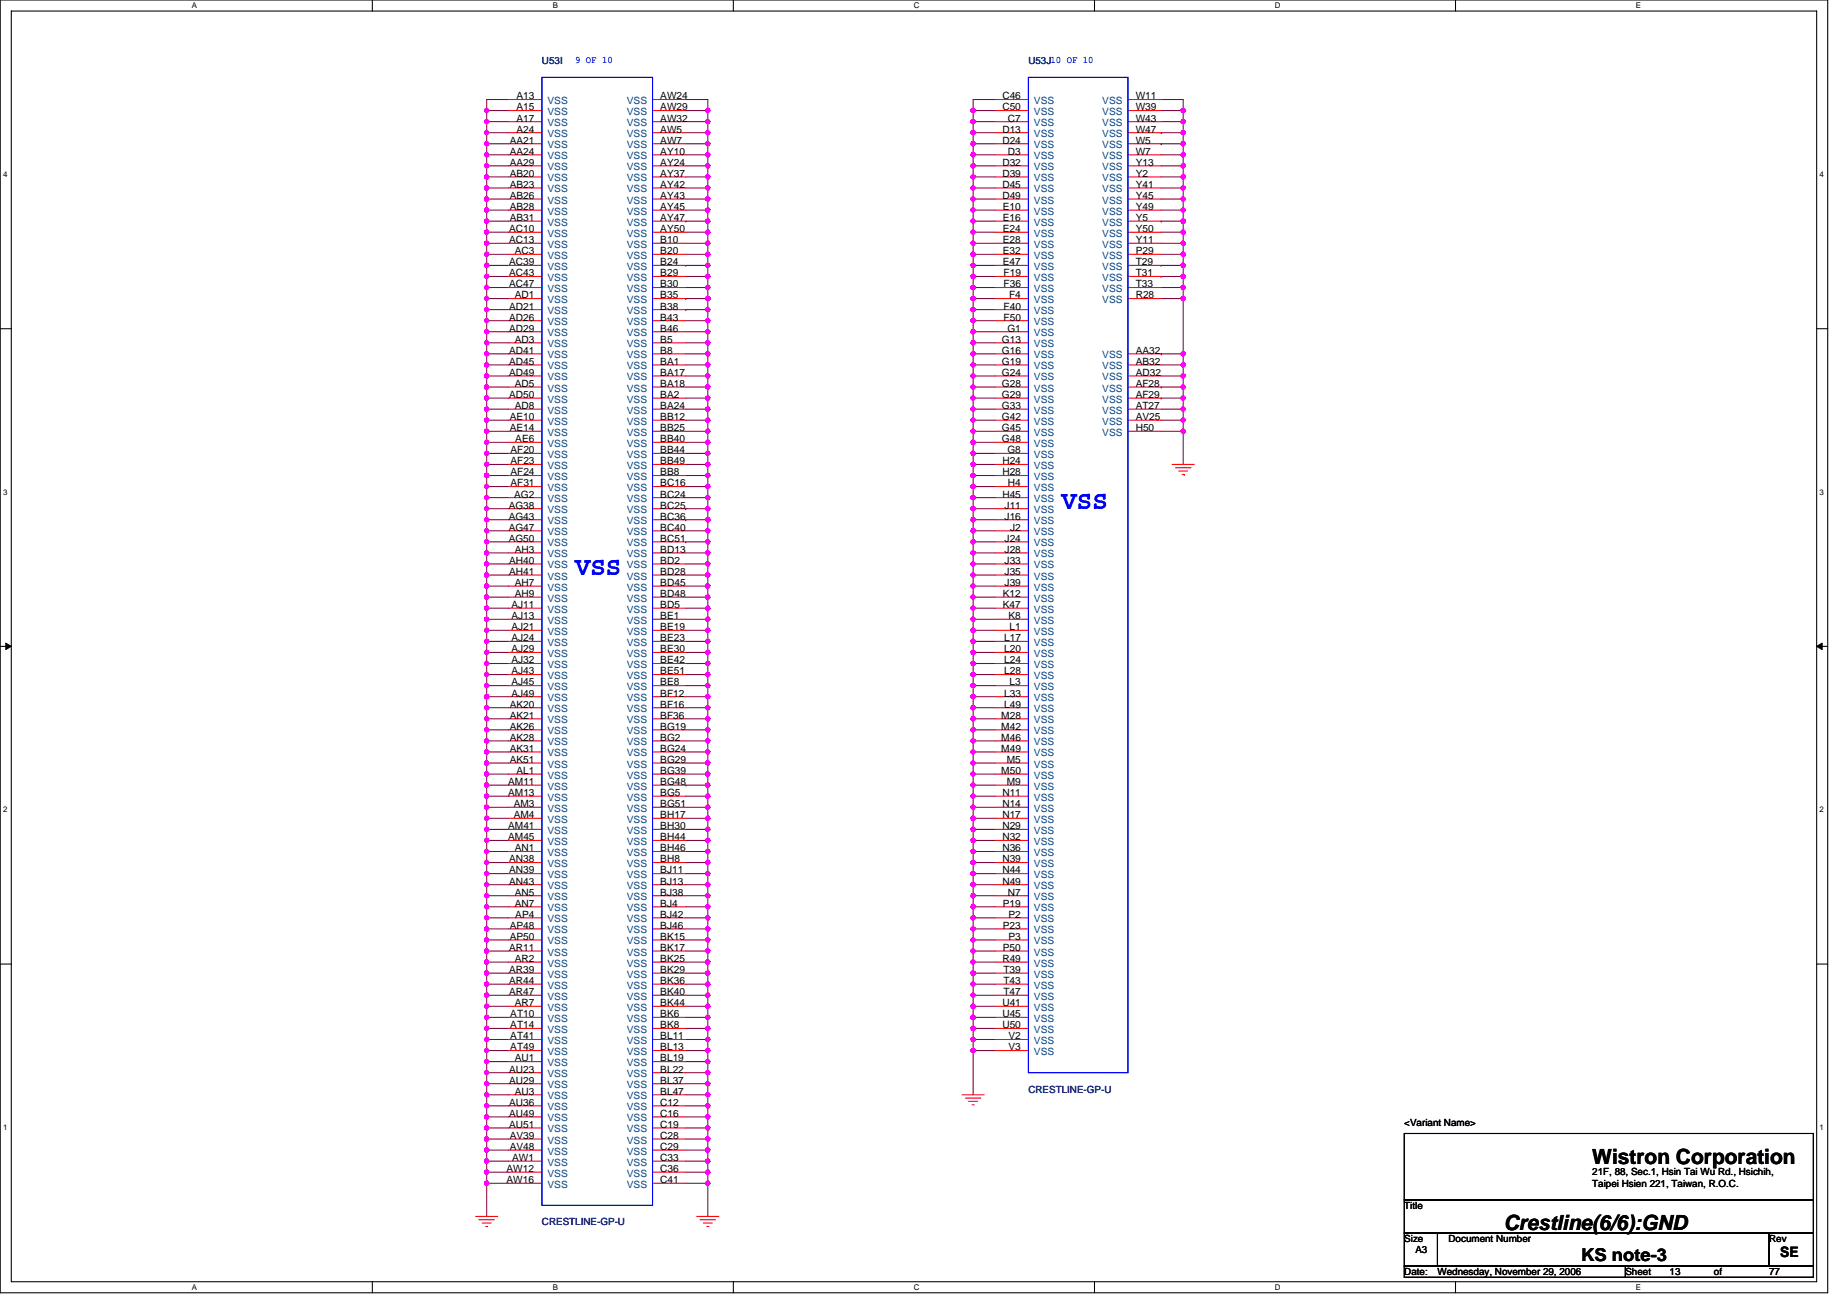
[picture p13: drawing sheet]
<svg xmlns="http://www.w3.org/2000/svg" width="297mm" height="210mm" viewBox="0 0 297 210" stroke-linecap="round" stroke-linejoin="round" font-family="sans-serif">
<defs><g id="words">
<g font-size="4.3" fill="#00f">
<text x="170.7" y="81.8">VSS</text>
<text x="92.5" y="92.5">VSS</text>
</g>
<g font-size="3.4">
<text x="256.1" y="187.1">Wistron Corporation</text>
<text x="241.8" y="197.8">Crestline(6/6):GND</text>
</g>
<text font-size="2.8" x="254.3" y="202.7">KS note-3</text>
<text font-size="2.3" x="286.3" y="202.2">SE</text>
<g font-size="1.6" fill="#000080">
<text x="87.2" y="10.3">U53I</text>
<text x="165.4" y="10.3">U53J10 OF 10</text>
<text x="165.4" y="175.7">CRESTLINE-GP-U</text>
<text x="87.2" y="197">CRESTLINE-GP-U</text>
</g>
<text font-size="1.6" fill="#00f" x="92.5" y="10.1">9 OF 10</text>
<g font-size="1.6">
<text x="83.1" y="16">A13</text>
<text x="83.1" y="17.8">A15</text>
<text x="106.2" y="16">AW24</text>
<text x="106.2" y="17.8">AW29</text>
<text x="161.2" y="16">C46</text>
<text x="161.2" y="17.8">C50</text>
<text x="182.6" y="16">W11</text>
<text x="182.6" y="17.8">W39</text>
<text x="82" y="23.1">AA21</text>
<text x="83.1" y="19.5">A17</text>
<text x="83.1" y="21.3">A24</text>
<text x="106.2" y="19.5">AW32</text>
<text x="106.2" y="21.3">AW5</text>
<text x="106.2" y="23.1">AW7</text>
<text x="161.2" y="21.3">D13</text>
<text x="161.2" y="23.1">D24</text>
<text x="162.1" y="19.5">C7</text>
<text x="182.6" y="19.5">W43</text>
<text x="182.6" y="21.3">W47</text>
<text x="182.6" y="23.1">W5</text>
<text x="82" y="24.9">AA24</text>
<text x="82" y="26.6">AA29</text>
<text x="82" y="28.4">AB20</text>
<text x="106.2" y="24.9">AY10</text>
<text x="106.2" y="26.6">AY24</text>
<text x="106.2" y="28.4">AY37</text>
<text x="161.2" y="26.6">D32</text>
<text x="161.2" y="28.4">D39</text>
<text x="162.1" y="24.9">D3</text>
<text x="182.6" y="24.9">W7</text>
<text x="182.6" y="26.6">Y13</text>
<text x="182.6" y="28.4">Y2</text>
<text x="82" y="30.2">AB23</text>
<text x="82" y="32">AB26</text>
<text x="82" y="33.8">AB28</text>
<text x="82" y="35.5">AB31</text>
<text x="106.2" y="30.2">AY42</text>
<text x="106.2" y="32">AY43</text>
<text x="106.2" y="33.8">AY45</text>
<text x="106.2" y="35.5">AY47</text>
<text x="161.2" y="30.2">D45</text>
<text x="161.2" y="32">D49</text>
<text x="161.3" y="33.8">E10</text>
<text x="161.3" y="35.5">E16</text>
<text x="182.6" y="30.2">Y41</text>
<text x="182.6" y="32">Y45</text>
<text x="182.6" y="33.8">Y49</text>
<text x="182.6" y="35.5">Y5</text>
<text x="81.9" y="37.3">AC10</text>
<text x="81.9" y="39.1">AC13</text>
<text x="82.8" y="40.9">AC3</text>
<text x="106.2" y="37.3">AY50</text>
<text x="106.2" y="39.1">B10</text>
<text x="106.2" y="40.9">B20</text>
<text x="161.3" y="37.3">E24</text>
<text x="161.3" y="39.1">E28</text>
<text x="161.3" y="40.9">E32</text>
<text x="182.6" y="37.3">Y50</text>
<text x="182.6" y="39.1">Y11</text>
<text x="182.6" y="40.9">P29</text>
<text x="81.9" y="42.7">AC39</text>
<text x="81.9" y="44.4">AC43</text>
<text x="81.9" y="46.2">AC47</text>
<text x="82.8" y="48">AD1</text>
<text x="106.2" y="42.7">B24</text>
<text x="106.2" y="44.4">B29</text>
<text x="106.2" y="46.2">B30</text>
<text x="106.2" y="48">B35</text>
<text x="161.3" y="42.7">E47</text>
<text x="161.4" y="44.4">F19</text>
<text x="161.4" y="46.2">F36</text>
<text x="162.3" y="48">F4</text>
<text x="182.6" y="42.7">T29</text>
<text x="182.6" y="44.4">T31</text>
<text x="182.6" y="46.2">T33</text>
<text x="182.6" y="48">R28</text>
<text x="81.9" y="49.8">AD21</text>
<text x="81.9" y="51.5">AD26</text>
<text x="81.9" y="53.3">AD29</text>
<text x="106.2" y="49.8">B38</text>
<text x="106.2" y="51.5">B43</text>
<text x="106.2" y="53.3">B46</text>
<text x="161.4" y="49.8">F40</text>
<text x="161.4" y="51.5">F50</text>
<text x="162" y="53.3">G1</text>
<text x="81.9" y="56.9">AD41</text>
<text x="81.9" y="58.7">AD45</text>
<text x="82.8" y="55.1">AD3</text>
<text x="106.2" y="55.1">B5</text>
<text x="106.2" y="56.9">B8</text>
<text x="106.2" y="58.7">BA1</text>
<text x="161.1" y="55.1">G13</text>
<text x="161.1" y="56.9">G16</text>
<text x="161.1" y="58.7">G19</text>
<text x="182.6" y="58.7">AB32</text>
<text x="182.6" y="56.9">AA32</text>
<text x="81.9" y="60.4">AD49</text>
<text x="81.9" y="64">AD50</text>
<text x="82.8" y="62.2">AD5</text>
<text x="82.8" y="65.8">AD8</text>
<text x="106.2" y="60.4">BA17</text>
<text x="106.2" y="62.2">BA18</text>
<text x="106.2" y="64">BA2</text>
<text x="106.2" y="65.8">BA24</text>
<text x="161.1" y="60.4">G24</text>
<text x="161.1" y="62.2">G28</text>
<text x="161.1" y="64">G29</text>
<text x="161.1" y="65.8">G33</text>
<text x="182.6" y="60.4">AD32</text>
<text x="182.6" y="62.2">AF28</text>
<text x="182.6" y="64">AF29</text>
<text x="182.6" y="65.8">AT27</text>
<text x="82" y="67.5">AE10</text>
<text x="82" y="69.3">AE14</text>
<text x="82.9" y="71.1">AE6</text>
<text x="106.2" y="67.5">BB12</text>
<text x="106.2" y="69.3">BB25</text>
<text x="106.2" y="71.1">BB40</text>
<text x="161.1" y="67.5">G42</text>
<text x="161.1" y="69.3">G45</text>
<text x="161.1" y="71.1">G48</text>
<text x="182.6" y="67.5">AV25</text>
<text x="182.6" y="69.3">H50</text>
<text x="82.1" y="72.9">AF20</text>
<text x="82.1" y="74.7">AF23</text>
<text x="82.1" y="76.4">AF24</text>
<text x="106.2" y="72.9">BB44</text>
<text x="106.2" y="74.7">BB49</text>
<text x="106.2" y="76.4">BB8</text>
<text x="161.2" y="74.7">H24</text>
<text x="161.2" y="76.4">H28</text>
<text x="162" y="72.9">G8</text>
<text x="81.8" y="81.8">AG38</text>
<text x="81.8" y="83.5">AG43</text>
<text x="82.1" y="78.2">AF31</text>
<text x="82.7" y="80">AG2</text>
<text x="106.2" y="78.2">BC16</text>
<text x="106.2" y="80">BC24</text>
<text x="106.2" y="81.8">BC25</text>
<text x="106.2" y="83.5">BC36</text>
<text x="161.2" y="80">H45</text>
<text x="161.6" y="81.8">J11</text>
<text x="161.6" y="83.5">J16</text>
<text x="162.1" y="78.2">H4</text>
<text x="81.8" y="85.3">AG47</text>
<text x="81.8" y="87.1">AG50</text>
<text x="82.8" y="88.9">AH3</text>
<text x="106.2" y="85.3">BC40</text>
<text x="106.2" y="87.1">BC51</text>
<text x="106.2" y="88.9">BD13</text>
<text x="161.6" y="87.1">J24</text>
<text x="161.6" y="88.9">J28</text>
<text x="162.5" y="85.3">J2</text>
<text x="81.9" y="90.7">AH40</text>
<text x="81.9" y="92.4">AH41</text>
<text x="82.8" y="94.2">AH7</text>
<text x="82.8" y="96">AH9</text>
<text x="106.2" y="90.7">BD2</text>
<text x="106.2" y="92.4">BD28</text>
<text x="106.2" y="94.2">BD45</text>
<text x="106.2" y="96">BD48</text>
<text x="161.3" y="96">K12</text>
<text x="161.6" y="90.7">J33</text>
<text x="161.6" y="92.4">J35</text>
<text x="161.6" y="94.2">J39</text>
<text x="82.3" y="97.8">AJ11</text>
<text x="82.3" y="99.5">AJ13</text>
<text x="82.3" y="101.3">AJ21</text>
<text x="106.2" y="97.8">BD5</text>
<text x="106.2" y="99.5">BE1</text>
<text x="106.2" y="101.3">BE19</text>
<text x="161.3" y="97.8">K47</text>
<text x="162.2" y="99.5">K8</text>
<text x="162.4" y="101.3">L1</text>
<text x="82.3" y="103.1">AJ24</text>
<text x="82.3" y="104.9">AJ29</text>
<text x="82.3" y="106.7">AJ32</text>
<text x="106.2" y="103.1">BE23</text>
<text x="106.2" y="104.9">BE30</text>
<text x="106.2" y="106.7">BE42</text>
<text x="161.5" y="103.1">L17</text>
<text x="161.5" y="104.9">L20</text>
<text x="161.5" y="106.7">L24</text>
<text x="82" y="113.8">AK20</text>
<text x="82.3" y="108.4">AJ43</text>
<text x="82.3" y="110.2">AJ45</text>
<text x="82.3" y="112">AJ49</text>
<text x="106.2" y="108.4">BE51</text>
<text x="106.2" y="110.2">BE8</text>
<text x="106.2" y="112">BF12</text>
<text x="106.2" y="113.8">BF16</text>
<text x="161.5" y="108.4">L28</text>
<text x="161.5" y="112">L33</text>
<text x="161.5" y="113.8">L49</text>
<text x="162.4" y="110.2">L3</text>
<text x="82" y="115.5">AK21</text>
<text x="82" y="117.3">AK26</text>
<text x="82" y="119.1">AK28</text>
<text x="106.2" y="115.5">BF36</text>
<text x="106.2" y="117.3">BG19</text>
<text x="106.2" y="119.1">BG2</text>
<text x="161" y="115.5">M28</text>
<text x="161" y="117.3">M42</text>
<text x="161" y="119.1">M46</text>
<text x="82" y="120.9">AK31</text>
<text x="82" y="122.7">AK51</text>
<text x="83.1" y="124.4">AL1</text>
<text x="106.2" y="120.9">BG24</text>
<text x="106.2" y="122.7">BG29</text>
<text x="106.2" y="124.4">BG39</text>
<text x="161" y="120.9">M49</text>
<text x="161" y="124.4">M50</text>
<text x="161.9" y="122.7">M5</text>
<text x="81.7" y="126.2">AM11</text>
<text x="81.7" y="128">AM13</text>
<text x="82.6" y="129.8">AM3</text>
<text x="82.6" y="131.6">AM4</text>
<text x="106.2" y="126.2">BG48</text>
<text x="106.2" y="128">BG5</text>
<text x="106.2" y="129.8">BG51</text>
<text x="106.2" y="131.6">BH17</text>
<text x="161.2" y="128">N11</text>
<text x="161.2" y="129.8">N14</text>
<text x="161.2" y="131.6">N17</text>
<text x="161.9" y="126.2">M9</text>
<text x="81.7" y="133.3">AM41</text>
<text x="81.7" y="135.1">AM45</text>
<text x="82.8" y="136.9">AN1</text>
<text x="106.2" y="133.3">BH30</text>
<text x="106.2" y="135.1">BH44</text>
<text x="106.2" y="136.9">BH46</text>
<text x="161.2" y="133.3">N29</text>
<text x="161.2" y="135.1">N32</text>
<text x="161.2" y="136.9">N36</text>
<text x="81.9" y="138.7">AN38</text>
<text x="81.9" y="140.4">AN39</text>
<text x="81.9" y="142.2">AN43</text>
<text x="82.8" y="144">AN5</text>
<text x="106.2" y="138.7">BH8</text>
<text x="106.2" y="140.4">BJ11</text>
<text x="106.2" y="142.2">BJ13</text>
<text x="106.2" y="144">BJ38</text>
<text x="161.2" y="138.7">N39</text>
<text x="161.2" y="140.4">N44</text>
<text x="161.2" y="142.2">N49</text>
<text x="162.1" y="144">N7</text>
<text x="82" y="149.3">AP48</text>
<text x="82.8" y="145.8">AN7</text>
<text x="82.9" y="147.6">AP4</text>
<text x="106.2" y="145.8">BJ4</text>
<text x="106.2" y="147.6">BJ42</text>
<text x="106.2" y="149.3">BJ46</text>
<text x="161.3" y="145.8">P19</text>
<text x="161.3" y="149.3">P23</text>
<text x="162.2" y="147.6">P2</text>
<text x="81.9" y="152.9">AR11</text>
<text x="82" y="151.1">AP50</text>
<text x="82.8" y="154.7">AR2</text>
<text x="106.2" y="151.1">BK15</text>
<text x="106.2" y="152.9">BK17</text>
<text x="106.2" y="154.7">BK25</text>
<text x="161.2" y="154.7">R49</text>
<text x="161.3" y="152.9">P50</text>
<text x="162.2" y="151.1">P3</text>
<text x="81.9" y="156.4">AR39</text>
<text x="81.9" y="158.2">AR44</text>
<text x="81.9" y="160">AR47</text>
<text x="82.8" y="161.8">AR7</text>
<text x="106.2" y="156.4">BK29</text>
<text x="106.2" y="158.2">BK36</text>
<text x="106.2" y="160">BK40</text>
<text x="106.2" y="161.8">BK44</text>
<text x="161.2" y="161.8">U41</text>
<text x="161.4" y="156.4">T39</text>
<text x="161.4" y="158.2">T43</text>
<text x="161.4" y="160">T47</text>
<text x="82.1" y="163.6">AT10</text>
<text x="82.1" y="165.3">AT14</text>
<text x="82.1" y="167.1">AT41</text>
<text x="106.2" y="163.6">BK6</text>
<text x="106.2" y="165.3">BK8</text>
<text x="106.2" y="167.1">BL11</text>
<text x="161.2" y="163.6">U45</text>
<text x="161.2" y="165.3">U50</text>
<text x="162.2" y="167.1">V2</text>
<text x="81.9" y="172.4">AU23</text>
<text x="82.1" y="168.9">AT49</text>
<text x="82.8" y="170.7">AU1</text>
<text x="106.2" y="168.9">BL13</text>
<text x="106.2" y="170.7">BL19</text>
<text x="106.2" y="172.4">BL22</text>
<text x="162.2" y="168.9">V3</text>
<text x="81.9" y="174.2">AU29</text>
<text x="81.9" y="177.8">AU36</text>
<text x="81.9" y="179.6">AU49</text>
<text x="82.8" y="176">AU3</text>
<text x="106.2" y="174.2">BL37</text>
<text x="106.2" y="176">BL47</text>
<text x="106.2" y="177.8">C12</text>
<text x="106.2" y="179.6">C16</text>
<text x="81.9" y="181.3">AU51</text>
<text x="82" y="183.1">AV39</text>
<text x="82" y="184.9">AV48</text>
<text x="106.2" y="181.3">C19</text>
<text x="106.2" y="183.1">C28</text>
<text x="106.2" y="184.9">C29</text>
<text x="225.8" y="181">&lt;Variant Name&gt;</text>
<text x="81.5" y="188.4">AW12</text>
<text x="81.5" y="190.2">AW16</text>
<text x="82.4" y="186.7">AW1</text>
<text x="106.2" y="186.7">C33</text>
<text x="106.2" y="188.4">C36</text>
<text x="106.2" y="190.2">C41</text>
<text x="256.1" y="189">21F, 88, Sec.1, Hsin Tai Wu Rd., Hsichih,</text>
<text x="256.1" y="190.8">Taipei Hsien 221, Taiwan, R.O.C.</text>
<text x="225.8" y="194.3">Title</text>
<text x="225.8" y="199.7">Size</text>
<text x="227.6" y="201.4">A3</text>
<text x="233" y="199.7">Document Number</text>
<text x="284.5" y="199.7">Rev</text>
<text x="225.8" y="205">Date:</text>
<text x="231.2" y="205">Wednesday, November 29, 2006</text>
<text x="261.4" y="205">Sheet</text>
<text x="268.5" y="205">13</text>
<text x="275.6" y="205">of</text>
<text x="284.5" y="205">77</text>
</g>
<g font-size="1.6" fill="#004080">
<text x="88" y="16.7">VSS</text>
<text x="100.8" y="16.7">VSS</text>
<text x="166.3" y="16.7">VSS</text>
<text x="177.3" y="16.7">VSS</text>
<text x="88" y="18.5">VSS</text>
<text x="88" y="20.3">VSS</text>
<text x="88" y="22.1">VSS</text>
<text x="88" y="23.8">VSS</text>
<text x="100.8" y="18.5">VSS</text>
<text x="100.8" y="20.3">VSS</text>
<text x="100.8" y="22.1">VSS</text>
<text x="100.8" y="23.8">VSS</text>
<text x="166.3" y="18.5">VSS</text>
<text x="166.3" y="20.3">VSS</text>
<text x="166.3" y="22.1">VSS</text>
<text x="166.3" y="23.8">VSS</text>
<text x="177.3" y="18.5">VSS</text>
<text x="177.3" y="20.3">VSS</text>
<text x="177.3" y="22.1">VSS</text>
<text x="177.3" y="23.8">VSS</text>
<text x="88" y="25.6">VSS</text>
<text x="88" y="27.4">VSS</text>
<text x="88" y="29.2">VSS</text>
<text x="100.8" y="25.6">VSS</text>
<text x="100.8" y="27.4">VSS</text>
<text x="100.8" y="29.2">VSS</text>
<text x="166.3" y="25.6">VSS</text>
<text x="166.3" y="27.4">VSS</text>
<text x="166.3" y="29.2">VSS</text>
<text x="177.3" y="25.6">VSS</text>
<text x="177.3" y="27.4">VSS</text>
<text x="177.3" y="29.2">VSS</text>
<text x="88" y="30.9">VSS</text>
<text x="88" y="32.7">VSS</text>
<text x="88" y="34.5">VSS</text>
<text x="100.8" y="30.9">VSS</text>
<text x="100.8" y="32.7">VSS</text>
<text x="100.8" y="34.5">VSS</text>
<text x="166.3" y="30.9">VSS</text>
<text x="166.3" y="32.7">VSS</text>
<text x="166.3" y="34.5">VSS</text>
<text x="177.3" y="30.9">VSS</text>
<text x="177.3" y="32.7">VSS</text>
<text x="177.3" y="34.5">VSS</text>
<text x="88" y="36.3">VSS</text>
<text x="88" y="38.1">VSS</text>
<text x="88" y="39.8">VSS</text>
<text x="88" y="41.6">VSS</text>
<text x="100.8" y="36.3">VSS</text>
<text x="100.8" y="38.1">VSS</text>
<text x="100.8" y="39.8">VSS</text>
<text x="100.8" y="41.6">VSS</text>
<text x="166.3" y="36.3">VSS</text>
<text x="166.3" y="38.1">VSS</text>
<text x="166.3" y="39.8">VSS</text>
<text x="166.3" y="41.6">VSS</text>
<text x="177.3" y="36.3">VSS</text>
<text x="177.3" y="38.1">VSS</text>
<text x="177.3" y="39.8">VSS</text>
<text x="177.3" y="41.6">VSS</text>
<text x="88" y="43.4">VSS</text>
<text x="88" y="45.2">VSS</text>
<text x="88" y="46.9">VSS</text>
<text x="100.8" y="43.4">VSS</text>
<text x="100.8" y="45.2">VSS</text>
<text x="100.8" y="46.9">VSS</text>
<text x="166.3" y="43.4">VSS</text>
<text x="166.3" y="45.2">VSS</text>
<text x="166.3" y="46.9">VSS</text>
<text x="177.3" y="43.4">VSS</text>
<text x="177.3" y="45.2">VSS</text>
<text x="177.3" y="46.9">VSS</text>
<text x="88" y="48.7">VSS</text>
<text x="88" y="50.5">VSS</text>
<text x="88" y="52.3">VSS</text>
<text x="100.8" y="48.7">VSS</text>
<text x="100.8" y="50.5">VSS</text>
<text x="100.8" y="52.3">VSS</text>
<text x="166.3" y="48.7">VSS</text>
<text x="166.3" y="50.5">VSS</text>
<text x="166.3" y="52.3">VSS</text>
<text x="177.3" y="48.7">VSS</text>
<text x="88" y="54.1">VSS</text>
<text x="88" y="55.8">VSS</text>
<text x="88" y="57.6">VSS</text>
<text x="88" y="59.4">VSS</text>
<text x="100.8" y="54.1">VSS</text>
<text x="100.8" y="55.8">VSS</text>
<text x="100.8" y="57.6">VSS</text>
<text x="100.8" y="59.4">VSS</text>
<text x="166.3" y="54.1">VSS</text>
<text x="166.3" y="55.8">VSS</text>
<text x="166.3" y="57.6">VSS</text>
<text x="166.3" y="59.4">VSS</text>
<text x="177.3" y="59.4">VSS</text>
<text x="177.3" y="57.6">VSS</text>
<text x="88" y="61.2">VSS</text>
<text x="88" y="62.9">VSS</text>
<text x="88" y="64.7">VSS</text>
<text x="100.8" y="61.2">VSS</text>
<text x="100.8" y="62.9">VSS</text>
<text x="100.8" y="64.7">VSS</text>
<text x="166.3" y="61.2">VSS</text>
<text x="166.3" y="62.9">VSS</text>
<text x="166.3" y="64.7">VSS</text>
<text x="177.3" y="61.2">VSS</text>
<text x="177.3" y="62.9">VSS</text>
<text x="177.3" y="64.7">VSS</text>
<text x="88" y="66.5">VSS</text>
<text x="88" y="68.3">VSS</text>
<text x="88" y="70.1">VSS</text>
<text x="88" y="71.8">VSS</text>
<text x="100.8" y="66.5">VSS</text>
<text x="100.8" y="68.3">VSS</text>
<text x="100.8" y="70.1">VSS</text>
<text x="100.8" y="71.8">VSS</text>
<text x="166.3" y="66.5">VSS</text>
<text x="166.3" y="68.3">VSS</text>
<text x="166.3" y="70.1">VSS</text>
<text x="166.3" y="71.8">VSS</text>
<text x="177.3" y="66.5">VSS</text>
<text x="177.3" y="68.3">VSS</text>
<text x="177.3" y="70.1">VSS</text>
<text x="88" y="73.6">VSS</text>
<text x="88" y="75.4">VSS</text>
<text x="88" y="77.2">VSS</text>
<text x="100.8" y="73.6">VSS</text>
<text x="100.8" y="75.4">VSS</text>
<text x="100.8" y="77.2">VSS</text>
<text x="166.3" y="73.6">VSS</text>
<text x="166.3" y="75.4">VSS</text>
<text x="166.3" y="77.2">VSS</text>
<text x="88" y="79">VSS</text>
<text x="88" y="80.7">VSS</text>
<text x="88" y="82.5">VSS</text>
<text x="100.8" y="79">VSS</text>
<text x="100.8" y="80.7">VSS</text>
<text x="100.8" y="82.5">VSS</text>
<text x="166.3" y="79">VSS</text>
<text x="166.3" y="80.7">VSS</text>
<text x="166.3" y="82.5">VSS</text>
<text x="88" y="84.3">VSS</text>
<text x="88" y="86.1">VSS</text>
<text x="88" y="87.8">VSS</text>
<text x="88" y="89.6">VSS</text>
<text x="100.8" y="84.3">VSS</text>
<text x="100.8" y="86.1">VSS</text>
<text x="100.8" y="87.8">VSS</text>
<text x="100.8" y="89.6">VSS</text>
<text x="166.3" y="84.3">VSS</text>
<text x="166.3" y="86.1">VSS</text>
<text x="166.3" y="87.8">VSS</text>
<text x="166.3" y="89.6">VSS</text>
<text x="88" y="91.4">VSS</text>
<text x="88" y="93.2">VSS</text>
<text x="88" y="95">VSS</text>
<text x="100.8" y="91.4">VSS</text>
<text x="100.8" y="93.2">VSS</text>
<text x="100.8" y="95">VSS</text>
<text x="166.3" y="91.4">VSS</text>
<text x="166.3" y="93.2">VSS</text>
<text x="166.3" y="95">VSS</text>
<text x="88" y="96.7">VSS</text>
<text x="88" y="98.5">VSS</text>
<text x="88" y="100.3">VSS</text>
<text x="100.8" y="96.7">VSS</text>
<text x="100.8" y="98.5">VSS</text>
<text x="100.8" y="100.3">VSS</text>
<text x="166.3" y="96.7">VSS</text>
<text x="166.3" y="98.5">VSS</text>
<text x="166.3" y="100.3">VSS</text>
<text x="88" y="102.1">VSS</text>
<text x="88" y="103.8">VSS</text>
<text x="88" y="105.6">VSS</text>
<text x="88" y="107.4">VSS</text>
<text x="100.8" y="102.1">VSS</text>
<text x="100.8" y="103.8">VSS</text>
<text x="100.8" y="105.6">VSS</text>
<text x="100.8" y="107.4">VSS</text>
<text x="166.3" y="102.1">VSS</text>
<text x="166.3" y="103.8">VSS</text>
<text x="166.3" y="105.6">VSS</text>
<text x="166.3" y="107.4">VSS</text>
<text x="88" y="109.2">VSS</text>
<text x="88" y="111">VSS</text>
<text x="88" y="112.7">VSS</text>
<text x="100.8" y="109.2">VSS</text>
<text x="100.8" y="111">VSS</text>
<text x="100.8" y="112.7">VSS</text>
<text x="166.3" y="109.2">VSS</text>
<text x="166.3" y="111">VSS</text>
<text x="166.3" y="112.7">VSS</text>
<text x="88" y="114.5">VSS</text>
<text x="88" y="116.3">VSS</text>
<text x="88" y="118.1">VSS</text>
<text x="88" y="119.8">VSS</text>
<text x="100.8" y="114.5">VSS</text>
<text x="100.8" y="116.3">VSS</text>
<text x="100.8" y="118.1">VSS</text>
<text x="100.8" y="119.8">VSS</text>
<text x="166.3" y="114.5">VSS</text>
<text x="166.3" y="116.3">VSS</text>
<text x="166.3" y="118.1">VSS</text>
<text x="166.3" y="119.8">VSS</text>
<text x="88" y="121.6">VSS</text>
<text x="88" y="123.4">VSS</text>
<text x="88" y="125.2">VSS</text>
<text x="100.8" y="121.6">VSS</text>
<text x="100.8" y="123.4">VSS</text>
<text x="100.8" y="125.2">VSS</text>
<text x="166.3" y="121.6">VSS</text>
<text x="166.3" y="123.4">VSS</text>
<text x="166.3" y="125.2">VSS</text>
<text x="88" y="127">VSS</text>
<text x="88" y="128.7">VSS</text>
<text x="88" y="130.5">VSS</text>
<text x="100.8" y="127">VSS</text>
<text x="100.8" y="128.7">VSS</text>
<text x="100.8" y="130.5">VSS</text>
<text x="166.3" y="127">VSS</text>
<text x="166.3" y="128.7">VSS</text>
<text x="166.3" y="130.5">VSS</text>
<text x="88" y="132.3">VSS</text>
<text x="88" y="134.1">VSS</text>
<text x="88" y="135.8">VSS</text>
<text x="88" y="137.6">VSS</text>
<text x="100.8" y="132.3">VSS</text>
<text x="100.8" y="134.1">VSS</text>
<text x="100.8" y="135.8">VSS</text>
<text x="100.8" y="137.6">VSS</text>
<text x="166.3" y="132.3">VSS</text>
<text x="166.3" y="134.1">VSS</text>
<text x="166.3" y="135.8">VSS</text>
<text x="166.3" y="137.6">VSS</text>
<text x="88" y="139.4">VSS</text>
<text x="88" y="141.2">VSS</text>
<text x="88" y="143">VSS</text>
<text x="100.8" y="139.4">VSS</text>
<text x="100.8" y="141.2">VSS</text>
<text x="100.8" y="143">VSS</text>
<text x="166.3" y="139.4">VSS</text>
<text x="166.3" y="141.2">VSS</text>
<text x="166.3" y="143">VSS</text>
<text x="88" y="144.7">VSS</text>
<text x="88" y="146.5">VSS</text>
<text x="88" y="148.3">VSS</text>
<text x="100.8" y="144.7">VSS</text>
<text x="100.8" y="146.5">VSS</text>
<text x="100.8" y="148.3">VSS</text>
<text x="166.3" y="144.7">VSS</text>
<text x="166.3" y="146.5">VSS</text>
<text x="166.3" y="148.3">VSS</text>
<text x="88" y="150.1">VSS</text>
<text x="88" y="151.8">VSS</text>
<text x="88" y="153.6">VSS</text>
<text x="88" y="155.4">VSS</text>
<text x="100.8" y="150.1">VSS</text>
<text x="100.8" y="151.8">VSS</text>
<text x="100.8" y="153.6">VSS</text>
<text x="100.8" y="155.4">VSS</text>
<text x="166.3" y="150.1">VSS</text>
<text x="166.3" y="151.8">VSS</text>
<text x="166.3" y="153.6">VSS</text>
<text x="166.3" y="155.4">VSS</text>
<text x="88" y="157.2">VSS</text>
<text x="88" y="159">VSS</text>
<text x="88" y="160.7">VSS</text>
<text x="100.8" y="157.2">VSS</text>
<text x="100.8" y="159">VSS</text>
<text x="100.8" y="160.7">VSS</text>
<text x="166.3" y="157.2">VSS</text>
<text x="166.3" y="159">VSS</text>
<text x="166.3" y="160.7">VSS</text>
<text x="88" y="162.5">VSS</text>
<text x="88" y="164.3">VSS</text>
<text x="88" y="166.1">VSS</text>
<text x="88" y="167.9">VSS</text>
<text x="100.8" y="162.5">VSS</text>
<text x="100.8" y="164.3">VSS</text>
<text x="100.8" y="166.1">VSS</text>
<text x="100.8" y="167.9">VSS</text>
<text x="166.3" y="162.5">VSS</text>
<text x="166.3" y="164.3">VSS</text>
<text x="166.3" y="166.1">VSS</text>
<text x="166.3" y="167.9">VSS</text>
<text x="88" y="169.6">VSS</text>
<text x="88" y="171.4">VSS</text>
<text x="88" y="173.2">VSS</text>
<text x="100.8" y="169.6">VSS</text>
<text x="100.8" y="171.4">VSS</text>
<text x="100.8" y="173.2">VSS</text>
<text x="166.3" y="169.6">VSS</text>
<text x="88" y="175">VSS</text>
<text x="88" y="176.7">VSS</text>
<text x="88" y="178.5">VSS</text>
<text x="100.8" y="175">VSS</text>
<text x="100.8" y="176.7">VSS</text>
<text x="100.8" y="178.5">VSS</text>
<text x="88" y="180.3">VSS</text>
<text x="88" y="182.1">VSS</text>
<text x="88" y="183.9">VSS</text>
<text x="88" y="185.6">VSS</text>
<text x="100.8" y="180.3">VSS</text>
<text x="100.8" y="182.1">VSS</text>
<text x="100.8" y="183.9">VSS</text>
<text x="100.8" y="185.6">VSS</text>
<text x="88" y="187.4">VSS</text>
<text x="88" y="189.2">VSS</text>
<text x="88" y="191">VSS</text>
<text x="100.8" y="187.4">VSS</text>
<text x="100.8" y="189.2">VSS</text>
<text x="100.8" y="191">VSS</text>
</g>
<g font-size="1.3">
<text x="30.8" y="1.3">A</text>
<text x="88.9" y="1.3">B</text>
<text x="147" y="1.3">C</text>
<text x="205" y="1.3">D</text>
<text x="263.1" y="1.3">E</text>
<text x=".5" y="28.4">4</text>
<text x="292.6" y="28.4">4</text>
<text x=".5" y="79.5">3</text>
<text x="292.6" y="79.5">3</text>
<text x=".5" y="130.6">2</text>
<text x="292.6" y="130.6">2</text>
<text x=".5" y="181.7">1</text>
<text x="292.6" y="181.7">1</text>
<text x="30.8" y="207.4">A</text>
<text x="88.9" y="207.4">B</text>
<text x="147" y="207.4">C</text>
<text x="205" y="207.4">D</text>
<text x="263.1" y="207.4">E</text>
</g>
</g></defs>
<path d="M0 0h293.9v207.9h-293.9zM1.8 1.8h290.4v204.3h-290.4z" fill="none" stroke="#000" stroke-width=".17"/>
<g fill="#fff">
<path d="M30.8 .2h.9v1.4h-.9z"/>
<path d="M30.8 206.3h.9v1.4h-.9z"/>
</g>
<path d="M59.9 0v1.8M59.9 206.1v1.8" fill="none" stroke="#000" stroke-width=".17"/>
<g fill="#fff">
<path d="M88.9 .2h.8v1.4h-.8z"/>
<path d="M88.9 206.3h.8v1.4h-.8z"/>
</g>
<path d="M117.9 0v1.8M117.9 206.1v1.8" fill="none" stroke="#000" stroke-width=".17"/>
<g fill="#fff">
<path d="M147 .2h.9v1.4h-.9z"/>
<path d="M147 206.3h.9v1.4h-.9z"/>
</g>
<path d="M176 0v1.8M176 206.1v1.8" fill="none" stroke="#000" stroke-width=".17"/>
<g fill="#fff">
<path d="M205 .2h.9v1.4h-.9z"/>
<path d="M205 206.3h.9v1.4h-.9z"/>
</g>
<path d="M234.1 0v1.8M234.1 206.1v1.8" fill="none" stroke="#000" stroke-width=".17"/>
<g fill="#fff">
<path d="M263.1 .2h.8v1.4h-.8z"/>
<path d="M263.1 206.3h.8v1.4h-.8z"/>
<path d="M.5 27.3h.7v1.4h-.7z"/>
<path d="M292.6 27.3h.7v1.4h-.7z"/>
<path d="M.5 78.4h.7v1.4h-.7z"/>
<path d="M292.6 78.4h.7v1.4h-.7z"/>
</g>
<path d="M0 52.9h1.8M292.2 52.9h1.7" fill="none" stroke="#000" stroke-width=".17"/>
<g fill="#fff">
<path d="M.5 129.5h.7v1.4h-.7z"/>
<path d="M292.6 129.5h.7v1.4h-.7z"/>
</g>
<path d="M0 103.9h1.8M292.2 103.9h1.7" fill="none" stroke="#000" stroke-width=".17"/>
<path d="M.9 103.4l.9 .5-.9 .5zM292.2 103.9l.8-.5v1z" fill="#000" stroke="#000" stroke-width=".16"/>
<g fill="#fff">
<path d="M.5 180.5h.7v1.4h-.7z"/>
<path d="M292.6 180.5h.7v1.4h-.7z"/>
</g>
<path d="M0 155h1.8M292.2 155h1.7M225.8 198.2h5.4v5.4h-5.4zM225.8 182.2h65.8v10.7h-65.8zM225.8 192.9h65.8v5.3h-65.8zM231.2 198.2h53.3v5.4h-53.3zM284.5 198.2h7.1v5.4h-7.1zM225.8 203.6h35.6v1.8h-35.6zM261.4 203.6h30.2v1.8h-30.2z" fill="none" stroke="#000" stroke-width=".17"/>
<g fill="none" stroke="#800040" stroke-width=".17">
<path d="M78.3 19.6h.1M78.3 17.8h.1M78.3 17.8h3.5M78.3 19.6h3.5M78.3 17.8v3.5M81.8 16h-3.5v1.8M110.3 16h3.5v1.8M110.3 17.8h3.5M110.3 19.6h3.5M113.8 17.8h.1M113.8 19.6h.1M113.8 17.8v17.8"/>
<path d="M156.5 17.8h.1M156.5 19.6h3.6M156.5 17.8v1.8M156.5 19.6h.1M156.5 19.6v24.8M156.5 17.8h3.6M160.1 16h-3.6v1.8M186.7 16h3.6v1.8M186.7 17.8h3.6M186.7 19.6h3.6M190.3 17.8h.1M190.3 19.6h.1"/>
<path d="M190.3 17.8v3.5M78.3 26.7h.1M78.3 33.8h.1M78.3 28.4v1.8M78.3 39.1h.1M78.3 35.6v1.7M78.3 21.3v1.8M78.3 24.9h.1M78.3 23.1h.1M78.3 37.3h.1M78.3 32h.1M78.3 30.2v1.8"/>
<path d="M78.3 23.1h3.5M78.3 24.9h3.5M78.3 26.7h3.5M78.3 21.3h.1M78.3 30.2h.1M78.3 32h3.5M78.3 37.3h3.5M78.3 39.1h3.5M78.3 35.6h.1M78.3 33.8h3.5M78.3 28.4h.1M78.3 23.1v5.3"/>
<path d="M78.3 32v3.6M78.3 37.3v3.6M78.3 21.3h3.5M78.3 30.2h3.5M78.3 35.6h3.5M78.3 28.4h3.5M110.3 23.1h3.5M110.3 24.9h3.5M110.3 26.7h3.5M110.3 21.3h3.5M110.3 30.2h3.5M110.3 32h3.5"/>
<path d="M110.3 37.3h3.5M110.3 39.1h3.5M110.3 35.6h.1M110.3 33.8h3.5M110.3 28.4h3.5M110.3 35.6h3.5M113.8 33.8h.1M113.8 32h.1M113.8 35.6v1.7M113.8 39.1h.1M113.8 37.3h.1M113.8 28.4h.1"/>
<path d="M113.8 30.2h.1M113.8 21.3h.1M113.8 26.7h.1M113.8 24.9h.1M113.8 23.1h.1M113.8 37.3v5.4M156.5 24.9h3.6M156.5 26.7h3.6M156.5 28.4h3.6M156.5 23.1h3.6M156.5 32h3.6M156.5 33.8h3.6"/>
<path d="M156.5 39.1h3.6M156.5 37.3h3.6M156.5 35.6h3.6M156.5 30.2h3.6M156.5 21.3h3.6M156.5 39.1h.1M156.5 33.8h.1M156.5 26.7h.1M156.5 30.2h.1M156.5 21.3h.1M156.5 23.1h.1M156.5 28.4h.1"/>
<path d="M156.5 35.6h.1M156.5 32h.1M156.5 24.9h.1M156.5 37.3h.1M186.7 24.9h3.6M186.7 26.7h3.6M186.7 28.4h3.6M186.7 23.1h.1M186.7 32h3.6M186.7 33.8h3.6M186.7 39.1h3.6M186.7 37.3h3.6"/>
<path d="M186.7 35.6h.1M186.7 30.2h3.6M186.7 21.3h.1M186.7 21.3h3.6M186.7 35.6h3.6M186.7 23.1h3.6M190.3 32h.1M190.3 21.3v1.8M190.3 35.6h.1M190.3 39.1h.1M190.3 30.2h.1M190.3 23.1v1.8"/>
<path d="M190.3 37.3h.1M190.3 28.4h.1M190.3 26.7h.1M190.3 24.9h.1M190.3 33.8h.1M190.3 24.9v17.8M78.3 42.7h.1M78.3 55.1h.1M78.3 48h.1M78.3 49.8v1.8M78.3 56.9v1.8M78.3 58.7h.1"/>
<path d="M78.3 40.9v1.8M78.3 44.4v1.8M78.3 53.3h.1M78.3 51.6h.1M78.3 46.2h.1M78.3 44.4h.1M78.3 46.2h3.5M78.3 51.6h3.5M78.3 53.3h3.5M78.3 55.1h3.5M78.3 49.8h.1M78.3 58.7h3.5"/>
<path d="M78.3 56.9h.1M78.3 48h3.5M78.3 42.7h3.5M78.3 40.9h.1M78.3 42.7v1.7M78.3 46.2v3.6M78.3 51.6v5.3M78.3 58.7v12.4M78.3 44.4h3.5M78.3 49.8h3.5M78.3 56.9h3.5M78.3 40.9h3.5"/>
<path d="M110.3 44.4h3.5M110.3 46.2h3.5M110.3 51.6h3.5M110.3 53.3h3.5M110.3 55.1h3.5M110.3 49.8h.1M110.3 58.7h3.5M110.3 56.9h3.5M110.3 48h.1M110.3 42.7h.1M110.3 40.9h3.5M110.3 49.8h3.5"/>
<path d="M110.3 48h3.5M110.3 42.7h3.5M113.8 44.4h.1M113.8 48h.1M113.8 42.7v1.7M113.8 40.9h.1M113.8 49.8v1.8M113.8 53.3h.1M113.8 51.6h.1M113.8 46.2h.1M113.8 58.7h.1M113.8 56.9h.1"/>
<path d="M113.8 55.1h.1M113.8 44.4v5.4M113.8 51.6v30.2M156.5 42.7h.1M156.5 48h.1M156.5 44.4v1.8M156.5 46.2h3.6M156.5 48h3.6M156.5 53.3h3.6M156.5 55.1h3.6M156.5 56.9h3.6M156.5 51.6h3.6"/>
<path d="M156.5 58.7h3.6M156.5 49.8h3.6M156.5 44.4h.1M156.5 40.9h3.6M156.5 42.7h3.6M156.5 53.3h.1M156.5 49.8h.1M156.5 40.9h.1M156.5 55.1h.1M156.5 51.6h.1M156.5 46.2h.1M156.5 56.9h.1"/>
<path d="M156.5 58.7h.1M156.5 46.2v28.5M156.5 44.4h3.6M186.7 46.2h3.6M186.7 48h3.6M186.7 56.9h.1M186.7 58.7h3.6M186.7 44.4h.1M186.7 40.9h3.6M186.7 42.7h.1M186.7 44.4h3.6M186.7 56.9h3.6"/>
<path d="M186.7 42.7h3.6M190.3 44.4v1.8M190.3 48v10.7M190.3 48h.1M190.3 42.7v1.7M190.3 40.9h.1M190.3 46.2h.1M190.3 58.7h.1M190.3 46.2v1.8M190.3 58.7v1.8M78.3 71.1v1.8M78.3 72.9v1.8"/>
<path d="M78.3 69.3h.1M78.3 78.2h.1M78.3 62.2h.1M78.3 64h.1M78.3 67.6h.1M78.3 65.8h.1M78.3 60.5h.1M78.3 74.7v1.8M78.3 76.5h.1M78.3 60.5h3.5M78.3 65.8h3.5M78.3 67.6h3.5"/>
<path d="M78.3 69.3h3.5M78.3 64h3.5M78.3 62.2h3.5M78.3 72.9h.1M78.3 74.7h.1M78.3 78.2h3.5M78.3 71.1h.1M78.3 76.5v23.1M78.3 72.9h3.5M78.3 74.7h3.5M78.3 76.5h3.5M78.3 71.1h3.5"/>
<path d="M110.3 60.5h3.5M110.3 65.8h3.5M110.3 67.6h3.5M110.3 69.3h3.5M110.3 64h3.5M110.3 62.2h3.5M110.3 72.9h3.5M110.3 74.7h3.5M110.3 78.2h3.5M110.3 76.5h3.5M110.3 71.1h3.5M113.8 71.1h.1"/>
<path d="M113.8 76.5h.1M113.8 74.7h.1M113.8 78.2h.1M113.8 72.9h.1M113.8 62.2h.1M113.8 64h.1M113.8 69.3h.1M113.8 67.6h.1M113.8 65.8h.1M113.8 60.5h.1M156.5 71.1h.1M156.5 72.9h.1"/>
<path d="M156.5 60.5h3.6M156.5 62.2h3.6M156.5 67.6h3.6M156.5 69.3h3.6M156.5 71.1h3.6M156.5 65.8h3.6M156.5 64h3.6M156.5 74.7h.1M156.5 76.5h3.6M156.5 78.2h3.6M156.5 72.9h3.6M156.5 69.3h.1"/>
<path d="M156.5 67.6h.1M156.5 64h.1M156.5 74.7v1.8M156.5 78.2h.1M156.5 60.5h.1M156.5 76.5h.1M156.5 65.8h.1M156.5 62.2h.1M156.5 76.5v24.8M156.5 74.7h3.6M186.7 60.5h3.6M186.7 62.2h.1"/>
<path d="M186.7 67.6h3.6M186.7 69.3h3.6M186.7 65.8h3.6M186.7 64h.1M186.7 62.2h3.6M186.7 64h3.6M190.3 64v1.8M190.3 60.5v1.7M190.3 67.6h.1M190.3 69.3v5.4M190.3 65.8h.1M190.3 62.2v1.8"/>
<path d="M190.3 65.8v3.5M78.3 97.8h.1M78.3 87.1h.1M78.3 83.6h.1M78.3 81.8h.1M78.3 99.6v1.7M78.3 90.7h.1M78.3 92.5h.1M78.3 96h.1M78.3 94.2h.1M78.3 88.9h.1M78.3 80h.1"/>
<path d="M78.3 85.3h.1M78.3 99.6h.1M78.3 80h3.5M78.3 81.8h3.5M78.3 83.6h3.5M78.3 87.1h3.5M78.3 88.9h3.5M78.3 94.2h3.5M78.3 96h3.5M78.3 97.8h3.5M78.3 92.5h3.5M78.3 90.7h3.5"/>
<path d="M78.3 85.3h3.5M78.3 99.6h3.5M110.3 99.6h3.5M110.3 80h3.5M110.3 81.8h.1M110.3 83.6h.1M110.3 87.1h.1M110.3 88.9h3.5M110.3 94.2h3.5M110.3 96h3.5M110.3 97.8h3.5M110.3 92.5h3.5"/>
<path d="M110.3 90.7h3.5M110.3 85.3h3.5M110.3 81.8h3.5M110.3 83.6h3.5M110.3 87.1h3.5M113.8 85.3h.1M113.8 80h.1M113.8 87.1v1.8M113.8 90.7h.1M113.8 92.5h.1M113.8 81.8v1.8M113.8 97.8h.1"/>
<path d="M113.8 96h.1M113.8 94.2h.1M113.8 88.9h.1M113.8 83.6h.1M113.8 99.6h.1M113.8 83.6v3.5M113.8 88.9v35.6M156.5 94.2h.1M156.5 99.6h.1M156.5 81.8h3.6M156.5 83.6h3.6M156.5 85.3h3.6"/>
<path d="M156.5 80h3.6M156.5 88.9h3.6M156.5 90.7h3.6M156.5 96h3.6M156.5 97.8h3.6M156.5 99.6h3.6M156.5 94.2h3.6M156.5 92.5h3.6M156.5 87.1h3.6M156.5 81.8h.1M156.5 80h.1M156.5 87.1h.1"/>
<path d="M156.5 92.5h.1M156.5 96h.1M156.5 90.7h.1M156.5 88.9h.1M156.5 83.6h.1M156.5 97.8h.1M156.5 85.3h.1M78.3 104.9h.1M78.3 108.5h.1M78.3 119.1h.1M78.3 106.7v1.8M78.3 113.8h.1"/>
<path d="M78.3 101.3h.1M78.3 117.3h.1M78.3 115.6h.1M78.3 110.2h.1M78.3 103.1h.1M78.3 112h.1M78.3 101.3h3.5M78.3 103.1h3.5M78.3 108.5h3.5M78.3 110.2h3.5M78.3 106.7h.1M78.3 115.6h3.5"/>
<path d="M78.3 117.3h3.5M78.3 119.1h3.5M78.3 113.8h3.5M78.3 104.9h3.5M78.3 101.3v5.4M78.3 108.5v12.4M78.3 112h3.5M78.3 106.7h3.5M110.3 101.3h3.5M110.3 103.1h3.5M110.3 108.5h3.5M110.3 110.2h3.5"/>
<path d="M110.3 112h3.5M110.3 106.7h3.5M110.3 115.6h3.5M110.3 117.3h3.5M110.3 119.1h3.5M110.3 113.8h3.5M110.3 104.9h3.5M113.8 117.3h.1M113.8 110.2h.1M113.8 108.5h.1M113.8 103.1h.1M113.8 101.3h.1"/>
<path d="M113.8 104.9h.1M113.8 113.8h.1M113.8 119.1h.1M113.8 115.6h.1M113.8 106.7h.1M113.8 112h.1M156.5 103.1h3.6M156.5 104.9h3.6M156.5 110.2h3.6M156.5 112h3.6M156.5 113.8h3.6M156.5 108.5h3.6"/>
<path d="M156.5 117.3h3.6M156.5 119.1h3.6M156.5 115.6h3.6M156.5 106.7h3.6M156.5 101.3h.1M156.5 101.3v1.8M156.5 117.3h.1M156.5 119.1h.1M156.5 104.9h.1M156.5 106.7h.1M156.5 115.6h.1M156.5 113.8h.1"/>
<path d="M156.5 112h.1M156.5 108.5h.1M156.5 103.1h.1M156.5 110.2h.1M156.5 103.1v51.6M156.5 101.3h3.6M78.3 131.6h.1M78.3 126.2h.1M78.3 129.8h.1M78.3 124.5h.1M78.3 136.9h.1M78.3 138.7h.1"/>
<path d="M78.3 128h.1M78.3 133.3v1.8M78.3 135.1h.1M78.3 120.9v1.8M78.3 122.7h.1M78.3 122.7h3.5M78.3 124.5h3.5M78.3 126.2h3.5M78.3 120.9h.1M78.3 129.8h3.5M78.3 131.6h3.5M78.3 136.9h3.5"/>
<path d="M78.3 138.7h3.5M78.3 135.1h3.5M78.3 133.3h.1M78.3 128h3.5M78.3 122.7v10.6M78.3 135.1v12.5M78.3 120.9h3.5M78.3 133.3h3.5M110.3 122.7h3.5M110.3 124.5h3.5M110.3 126.2h.1M110.3 120.9h3.5"/>
<path d="M110.3 129.8h3.5M110.3 131.6h3.5M110.3 136.9h3.5M110.3 138.7h3.5M110.3 135.1h3.5M110.3 133.3h3.5M110.3 128h3.5M110.3 126.2h3.5M113.8 133.3h.1M113.8 122.7h.1M113.8 129.8h.1M113.8 135.1h.1"/>
<path d="M113.8 138.7h.1M113.8 120.9h.1M113.8 124.5v3.5M113.8 124.5h.1M113.8 128h.1M113.8 136.9h.1M113.8 131.6h.1M113.8 128v33.8M156.5 124.5h3.6M156.5 126.2h3.6M156.5 128h3.6M156.5 122.7h3.6"/>
<path d="M156.5 120.9h3.6M156.5 131.6h3.6M156.5 133.3h3.6M156.5 138.7h3.6M156.5 136.9h3.6M156.5 135.1h3.6M156.5 129.8h3.6M156.5 126.2h.1M156.5 129.8h.1M156.5 124.5h.1M156.5 138.7h.1M156.5 133.3h.1"/>
<path d="M156.5 131.6h.1M156.5 136.9h.1M156.5 128h.1M156.5 120.9h.1M156.5 122.7h.1M156.5 135.1h.1M78.3 156.5h.1M78.3 149.4h.1M78.3 145.8h.1M78.3 158.2v1.8M78.3 144h.1M78.3 140.5h.1"/>
<path d="M78.3 142.2h.1M78.3 147.6v1.8M78.3 151.1v1.8M78.3 154.7h.1M78.3 152.9h.1M78.3 158.2h.1M78.3 156.5h3.5M78.3 140.5h3.5M78.3 144h3.5M78.3 145.8h3.5M78.3 151.1h.1M78.3 152.9h3.5"/>
<path d="M78.3 154.7h3.5M78.3 149.4h3.5M78.3 147.6h.1M78.3 142.2h3.5M78.3 149.4v1.7M78.3 152.9v5.3M78.3 158.2h3.5M78.3 151.1h3.5M78.3 147.6h3.5M110.3 158.2h3.5M110.3 156.5h3.5M110.3 140.5h3.5"/>
<path d="M110.3 144h3.5M110.3 145.8h3.5M110.3 151.1h3.5M110.3 152.9h3.5M110.3 154.7h3.5M110.3 149.4h3.5M110.3 147.6h3.5M110.3 142.2h3.5M113.8 158.2h.1M113.8 149.4h.1M113.8 156.5h.1M113.8 140.5h.1"/>
<path d="M113.8 151.1h.1M113.8 145.8h.1M113.8 144h.1M113.8 154.7h.1M113.8 152.9h.1M113.8 142.2h.1M113.8 147.6h.1M156.5 151.1h.1M156.5 152.9h.1M156.5 158.2h3.6M156.5 140.5h3.6M156.5 142.2h3.6"/>
<path d="M156.5 145.8h3.6M156.5 147.6h3.6M156.5 152.9h3.6M156.5 154.7h.1M156.5 156.5h.1M156.5 151.1h3.6M156.5 149.4h3.6M156.5 144h3.6M156.5 144h.1M156.5 158.2h.1M156.5 145.8h.1M156.5 142.2h.1"/>
<path d="M156.5 140.5h.1M156.5 149.4h.1M156.5 154.7v1.8M156.5 147.6h.1M156.5 156.5v19.5M156.5 154.7h3.6M156.5 156.5h3.6M78.3 170.7h.1M78.3 161.8h.1M78.3 167.1h.1M78.3 179.6h.1M78.3 163.6h.1"/>
<path d="M78.3 176h.1M78.3 172.5v1.7M78.3 177.8h.1M78.3 168.9h.1M78.3 165.4h.1M78.3 160h.1M78.3 174.2h.1M78.3 160h3.5M78.3 165.4h3.5M78.3 167.1h3.5M78.3 168.9h3.5M78.3 163.6h3.5"/>
<path d="M78.3 172.5h.1M78.3 174.2h3.5M78.3 179.6h3.5M78.3 177.8h3.5M78.3 176h3.5M78.3 170.7h3.5M78.3 161.8h3.5M78.3 160v12.5M78.3 174.2v10.7M78.3 172.5h3.5M110.3 161.8h3.5M110.3 160h3.5"/>
<path d="M110.3 170.7h3.5M110.3 165.4h3.5M110.3 172.5h3.5M110.3 179.6h3.5M113.8 167.1v1.8h-3.5M113.8 167.1h.1M113.8 160h.1M113.8 161.8v1.8h-3.5M113.8 161.8h.1M113.8 179.6v1.8M113.8 174.2v1.8h-3.5M113.8 174.2h.1"/>
<path d="M113.8 170.7h.1M113.8 168.9h.1M113.8 165.4h.1M113.8 163.6h.1M113.8 176v1.8h-3.5M113.8 176h.1M113.8 172.5h.1M113.8 170.7v1.8M113.8 165.4v1.7h-3.5M113.8 179.6h.1M113.8 177.8h.1M113.8 172.5v1.7h-3.5"/>
<path d="M113.8 163.6v1.8M113.8 168.9v1.8M113.8 177.8v1.8M156.5 168.9h.1M156.5 160h.1M156.5 160h3.6M156.5 161.8h3.6M156.5 167.1h3.6M156.5 168.9h3.6M156.5 165.4h3.6M156.5 163.6h.1M156.5 167.1h.1"/>
<path d="M156.5 161.8h.1M156.5 165.4h.1M156.5 163.6h3.6M78.3 183.1h.1M78.3 188.5h.1M78.3 186.7v1.8M78.3 181.4h.1M78.3 184.9v1.8M78.3 181.4h3.5M78.3 183.1h3.5M78.3 184.9h.1M78.3 188.5v1.7h3.5"/>
<path d="M78.3 186.7h.1M78.3 190.2h.1M78.3 190.2v5.4M78.3 186.7h3.5M78.3 188.5h3.5M78.3 184.9h3.5M110.3 186.7h3.5M110.3 181.4h3.5M110.3 188.5h3.5M110.3 184.9h3.5M110.3 190.2h3.5M113.8 186.7h.1"/>
<path d="M113.8 184.9v1.8M113.8 181.4h.1M113.8 188.5h.1M113.8 186.7v1.8M113.8 181.4v1.7h-3.5M113.8 190.2h.1M113.8 188.5v1.7M113.8 190.2v5.4M113.8 184.9h.1M113.8 183.1h.1M113.8 183.1v1.8"/>
</g>
<g fill="#f0f" stroke="#f0f" stroke-width=".17">
<circle cx="113.8" cy="167.1" r=".35"/>
<circle cx="78.3" cy="156.5" r=".35"/>
<circle cx="113.8" cy="44.4" r=".35"/>
<circle cx="78.3" cy="42.7" r=".35"/>
<circle cx="78.3" cy="131.6" r=".35"/>
<circle cx="78.3" cy="104.9" r=".35"/>
<circle cx="113.8" cy="158.2" r=".35"/>
<circle cx="113.8" cy="85.3" r=".35"/>
<circle cx="113.8" cy="149.3" r=".35"/>
<circle cx="113.8" cy="160" r=".35"/>
<circle cx="78.3" cy="170.7" r=".35"/>
<circle cx="78.3" cy="26.7" r=".35"/>
<circle cx="78.3" cy="33.8" r=".35"/>
<circle cx="78.3" cy="149.3" r=".35"/>
<circle cx="78.3" cy="183.1" r=".35"/>
<circle cx="78.3" cy="19.5" r=".35"/>
<circle cx="78.3" cy="161.8" r=".35"/>
<circle cx="78.3" cy="55.1" r=".35"/>
<circle cx="113.8" cy="33.8" r=".35"/>
<circle cx="113.8" cy="48" r=".35"/>
<circle cx="113.8" cy="80" r=".35"/>
<circle cx="78.3" cy="108.4" r=".35"/>
<circle cx="78.3" cy="48" r=".35"/>
<circle cx="113.8" cy="133.3" r=".35"/>
<circle cx="78.3" cy="119.1" r=".35"/>
<circle cx="113.8" cy="122.7" r=".35"/>
<circle cx="113.8" cy="40.9" r=".35"/>
<circle cx="78.3" cy="39.1" r=".35"/>
<circle cx="78.3" cy="145.8" r=".35"/>
<circle cx="78.3" cy="69.3" r=".35"/>
<circle cx="78.3" cy="97.8" r=".35"/>
<circle cx="113.8" cy="161.8" r=".35"/>
<circle cx="113.8" cy="186.7" r=".35"/>
<circle cx="113.8" cy="181.3" r=".35"/>
<circle cx="113.8" cy="174.2" r=".35"/>
<circle cx="113.8" cy="170.7" r=".35"/>
<circle cx="113.8" cy="168.9" r=".35"/>
<circle cx="113.8" cy="165.3" r=".35"/>
<circle cx="113.8" cy="163.6" r=".35"/>
<circle cx="113.8" cy="188.5" r=".35"/>
<circle cx="78.3" cy="188.5" r=".35"/>
<circle cx="156.5" cy="94.2" r=".35"/>
<circle cx="156.5" cy="168.9" r=".35"/>
<circle cx="156.5" cy="42.7" r=".35"/>
<circle cx="190.3" cy="17.8" r=".35"/>
<circle cx="156.5" cy="48" r=".35"/>
<circle cx="190.3" cy="32" r=".35"/>
<circle cx="190.3" cy="48" r=".35"/>
<circle cx="190.3" cy="35.5" r=".35"/>
<circle cx="156.5" cy="151.1" r=".35"/>
<circle cx="156.5" cy="160" r=".35"/>
<circle cx="190.3" cy="39.1" r=".35"/>
<circle cx="190.3" cy="30.2" r=".35"/>
<circle cx="156.5" cy="71.1" r=".35"/>
<circle cx="156.5" cy="152.9" r=".35"/>
<circle cx="156.5" cy="72.9" r=".35"/>
<circle cx="156.5" cy="99.6" r=".35"/>
<circle cx="190.3" cy="69.3" r=".35"/>
<circle cx="113.8" cy="176" r=".35"/>
<circle cx="113.8" cy="172.5" r=".35"/>
<circle cx="78.3" cy="87.1" r=".35"/>
<circle cx="78.3" cy="78.2" r=".35"/>
<circle cx="78.3" cy="83.6" r=".35"/>
<circle cx="78.3" cy="81.8" r=".35"/>
<circle cx="78.3" cy="181.3" r=".35"/>
<circle cx="78.3" cy="167.1" r=".35"/>
<circle cx="78.3" cy="179.6" r=".35"/>
<circle cx="78.3" cy="126.2" r=".35"/>
<circle cx="78.3" cy="144" r=".35"/>
<circle cx="78.3" cy="129.8" r=".35"/>
<circle cx="78.3" cy="163.6" r=".35"/>
<circle cx="78.3" cy="124.4" r=".35"/>
<circle cx="78.3" cy="136.9" r=".35"/>
<circle cx="78.3" cy="176" r=".35"/>
<circle cx="78.3" cy="138.7" r=".35"/>
<circle cx="78.3" cy="62.2" r=".35"/>
<circle cx="78.3" cy="64" r=".35"/>
<circle cx="78.3" cy="67.6" r=".35"/>
<circle cx="78.3" cy="65.8" r=".35"/>
<circle cx="78.3" cy="60.4" r=".35"/>
<circle cx="78.3" cy="58.7" r=".35"/>
<circle cx="78.3" cy="128" r=".35"/>
<circle cx="78.3" cy="135.1" r=".35"/>
<circle cx="78.3" cy="140.4" r=".35"/>
<circle cx="78.3" cy="90.7" r=".35"/>
<circle cx="78.3" cy="92.4" r=".35"/>
<circle cx="78.3" cy="96" r=".35"/>
<circle cx="78.3" cy="94.2" r=".35"/>
<circle cx="78.3" cy="88.9" r=".35"/>
<circle cx="78.3" cy="142.2" r=".35"/>
<circle cx="78.3" cy="80" r=".35"/>
<circle cx="78.3" cy="113.8" r=".35"/>
<circle cx="78.3" cy="101.3" r=".35"/>
<circle cx="78.3" cy="17.8" r=".35"/>
<circle cx="78.3" cy="76.4" r=".35"/>
<circle cx="78.3" cy="85.3" r=".35"/>
<circle cx="78.3" cy="53.3" r=".35"/>
<circle cx="78.3" cy="51.5" r=".35"/>
<circle cx="78.3" cy="46.2" r=".35"/>
<circle cx="78.3" cy="122.7" r=".35"/>
<circle cx="78.3" cy="117.3" r=".35"/>
<circle cx="78.3" cy="115.6" r=".35"/>
<circle cx="78.3" cy="110.2" r=".35"/>
<circle cx="78.3" cy="103.1" r=".35"/>
<circle cx="78.3" cy="24.9" r=".35"/>
<circle cx="78.3" cy="23.1" r=".35"/>
<circle cx="78.3" cy="177.8" r=".35"/>
<circle cx="78.3" cy="168.9" r=".35"/>
<circle cx="78.3" cy="37.3" r=".35"/>
<circle cx="78.3" cy="32" r=".35"/>
<circle cx="78.3" cy="165.3" r=".35"/>
<circle cx="78.3" cy="160" r=".35"/>
<circle cx="78.3" cy="154.7" r=".35"/>
<circle cx="78.3" cy="152.9" r=".35"/>
<circle cx="78.3" cy="174.2" r=".35"/>
<circle cx="78.3" cy="112" r=".35"/>
<circle cx="78.3" cy="44.4" r=".35"/>
<circle cx="78.3" cy="49.8" r=".35"/>
<circle cx="78.3" cy="56.9" r=".35"/>
<circle cx="78.3" cy="106.7" r=".35"/>
<circle cx="78.3" cy="120.9" r=".35"/>
<circle cx="78.3" cy="99.6" r=".35"/>
<circle cx="78.3" cy="72.9" r=".35"/>
<circle cx="78.3" cy="74.7" r=".35"/>
<circle cx="78.3" cy="71.1" r=".35"/>
<circle cx="78.3" cy="158.2" r=".35"/>
<circle cx="78.3" cy="172.5" r=".35"/>
<circle cx="78.3" cy="151.1" r=".35"/>
<circle cx="78.3" cy="147.6" r=".35"/>
<circle cx="78.3" cy="133.3" r=".35"/>
<circle cx="78.3" cy="21.3" r=".35"/>
<circle cx="78.3" cy="184.9" r=".35"/>
<circle cx="78.3" cy="30.2" r=".35"/>
<circle cx="78.3" cy="40.9" r=".35"/>
<circle cx="78.3" cy="35.5" r=".35"/>
<circle cx="78.3" cy="28.4" r=".35"/>
<circle cx="156.5" cy="44.4" r=".35"/>
<circle cx="156.5" cy="17.8" r=".35"/>
<circle cx="156.5" cy="101.3" r=".35"/>
<circle cx="156.5" cy="74.7" r=".35"/>
<circle cx="156.5" cy="163.6" r=".35"/>
<circle cx="156.5" cy="154.7" r=".35"/>
<circle cx="156.5" cy="156.5" r=".35"/>
<circle cx="113.8" cy="190.2" r=".35"/>
<circle cx="113.8" cy="49.8" r=".35"/>
<circle cx="113.8" cy="42.7" r=".35"/>
<circle cx="113.8" cy="126.2" r=".35"/>
<circle cx="113.8" cy="81.8" r=".35"/>
<circle cx="113.8" cy="83.6" r=".35"/>
<circle cx="113.8" cy="87.1" r=".35"/>
<circle cx="113.8" cy="35.5" r=".35"/>
<circle cx="113.8" cy="17.8" r=".35"/>
<circle cx="113.8" cy="71.1" r=".35"/>
<circle cx="113.8" cy="76.4" r=".35"/>
<circle cx="113.8" cy="90.7" r=".35"/>
<circle cx="113.8" cy="92.4" r=".35"/>
<circle cx="113.8" cy="129.8" r=".35"/>
<circle cx="113.8" cy="74.7" r=".35"/>
<circle cx="113.8" cy="156.5" r=".35"/>
<circle cx="113.8" cy="117.3" r=".35"/>
<circle cx="113.8" cy="32" r=".35"/>
<circle cx="113.8" cy="110.2" r=".35"/>
<circle cx="113.8" cy="108.4" r=".35"/>
<circle cx="113.8" cy="103.1" r=".35"/>
<circle cx="113.8" cy="101.3" r=".35"/>
<circle cx="113.8" cy="135.1" r=".35"/>
<circle cx="113.8" cy="140.4" r=".35"/>
<circle cx="113.8" cy="138.7" r=".35"/>
<circle cx="113.8" cy="53.3" r=".35"/>
<circle cx="113.8" cy="39.1" r=".35"/>
<circle cx="113.8" cy="37.3" r=".35"/>
<circle cx="113.8" cy="97.8" r=".35"/>
<circle cx="113.8" cy="96" r=".35"/>
<circle cx="113.8" cy="94.2" r=".35"/>
<circle cx="113.8" cy="88.9" r=".35"/>
<circle cx="113.8" cy="78.2" r=".35"/>
<circle cx="113.8" cy="51.5" r=".35"/>
<circle cx="113.8" cy="46.2" r=".35"/>
<circle cx="113.8" cy="72.9" r=".35"/>
<circle cx="113.8" cy="99.6" r=".35"/>
<circle cx="113.8" cy="104.9" r=".35"/>
<circle cx="113.8" cy="113.8" r=".35"/>
<circle cx="113.8" cy="119.1" r=".35"/>
<circle cx="113.8" cy="19.5" r=".35"/>
<circle cx="113.8" cy="28.4" r=".35"/>
<circle cx="113.8" cy="62.2" r=".35"/>
<circle cx="113.8" cy="64" r=".35"/>
<circle cx="113.8" cy="69.3" r=".35"/>
<circle cx="113.8" cy="67.6" r=".35"/>
<circle cx="113.8" cy="65.8" r=".35"/>
<circle cx="113.8" cy="60.4" r=".35"/>
<circle cx="113.8" cy="58.7" r=".35"/>
<circle cx="113.8" cy="151.1" r=".35"/>
<circle cx="113.8" cy="145.8" r=".35"/>
<circle cx="113.8" cy="144" r=".35"/>
<circle cx="113.8" cy="120.9" r=".35"/>
<circle cx="113.8" cy="124.4" r=".35"/>
<circle cx="113.8" cy="115.6" r=".35"/>
<circle cx="113.8" cy="106.7" r=".35"/>
<circle cx="113.8" cy="112" r=".35"/>
<circle cx="113.8" cy="56.9" r=".35"/>
<circle cx="113.8" cy="30.2" r=".35"/>
<circle cx="113.8" cy="21.3" r=".35"/>
<circle cx="113.8" cy="26.7" r=".35"/>
<circle cx="113.8" cy="24.9" r=".35"/>
<circle cx="113.8" cy="154.7" r=".35"/>
<circle cx="113.8" cy="152.9" r=".35"/>
<circle cx="113.8" cy="55.1" r=".35"/>
<circle cx="113.8" cy="23.1" r=".35"/>
<circle cx="113.8" cy="128" r=".35"/>
<circle cx="113.8" cy="142.2" r=".35"/>
<circle cx="113.8" cy="147.6" r=".35"/>
<circle cx="113.8" cy="136.9" r=".35"/>
<circle cx="113.8" cy="131.6" r=".35"/>
<circle cx="190.3" cy="37.3" r=".35"/>
<circle cx="190.3" cy="40.9" r=".35"/>
<circle cx="190.3" cy="19.5" r=".35"/>
<circle cx="190.3" cy="28.4" r=".35"/>
<circle cx="190.3" cy="67.6" r=".35"/>
<circle cx="190.3" cy="65.8" r=".35"/>
<circle cx="190.3" cy="46.2" r=".35"/>
<circle cx="190.3" cy="26.7" r=".35"/>
<circle cx="190.3" cy="60.4" r=".35"/>
<circle cx="190.3" cy="58.7" r=".35"/>
<circle cx="190.3" cy="24.9" r=".35"/>
<circle cx="190.3" cy="33.8" r=".35"/>
<circle cx="190.3" cy="56.9" r=".35"/>
<circle cx="190.3" cy="62.2" r=".35"/>
<circle cx="190.3" cy="64" r=".35"/>
<circle cx="190.3" cy="44.4" r=".35"/>
<circle cx="190.3" cy="23.1" r=".35"/>
<circle cx="190.3" cy="42.7" r=".35"/>
<circle cx="113.8" cy="184.9" r=".35"/>
<circle cx="113.8" cy="183.1" r=".35"/>
<circle cx="190.3" cy="21.3" r=".35"/>
<circle cx="78.3" cy="186.7" r=".35"/>
<circle cx="78.3" cy="190.2" r=".35"/>
<circle cx="156.5" cy="167.1" r=".35"/>
<circle cx="156.5" cy="161.8" r=".35"/>
<circle cx="156.5" cy="117.3" r=".35"/>
<circle cx="156.5" cy="144" r=".35"/>
<circle cx="156.5" cy="69.3" r=".35"/>
<circle cx="156.5" cy="67.6" r=".35"/>
<circle cx="156.5" cy="53.3" r=".35"/>
<circle cx="156.5" cy="81.8" r=".35"/>
<circle cx="156.5" cy="119.1" r=".35"/>
<circle cx="156.5" cy="49.8" r=".35"/>
<circle cx="156.5" cy="40.9" r=".35"/>
<circle cx="156.5" cy="80" r=".35"/>
<circle cx="156.5" cy="126.2" r=".35"/>
<circle cx="156.5" cy="64" r=".35"/>
<circle cx="156.5" cy="39.1" r=".35"/>
<circle cx="156.5" cy="129.8" r=".35"/>
<circle cx="156.5" cy="124.4" r=".35"/>
<circle cx="156.5" cy="55.1" r=".35"/>
<circle cx="156.5" cy="138.7" r=".35"/>
<circle cx="156.5" cy="133.3" r=".35"/>
<circle cx="156.5" cy="131.6" r=".35"/>
<circle cx="156.5" cy="158.2" r=".35"/>
<circle cx="156.5" cy="104.9" r=".35"/>
<circle cx="156.5" cy="145.8" r=".35"/>
<circle cx="156.5" cy="136.9" r=".35"/>
<circle cx="156.5" cy="142.2" r=".35"/>
<circle cx="156.5" cy="140.4" r=".35"/>
<circle cx="156.5" cy="51.5" r=".35"/>
<circle cx="156.5" cy="46.2" r=".35"/>
<circle cx="156.5" cy="33.8" r=".35"/>
<circle cx="156.5" cy="26.7" r=".35"/>
<circle cx="156.5" cy="128" r=".35"/>
<circle cx="156.5" cy="56.9" r=".35"/>
<circle cx="156.5" cy="30.2" r=".35"/>
<circle cx="156.5" cy="87.1" r=".35"/>
<circle cx="156.5" cy="92.4" r=".35"/>
<circle cx="156.5" cy="106.7" r=".35"/>
<circle cx="156.5" cy="115.6" r=".35"/>
<circle cx="156.5" cy="21.3" r=".35"/>
<circle cx="156.5" cy="23.1" r=".35"/>
<circle cx="156.5" cy="28.4" r=".35"/>
<circle cx="156.5" cy="149.3" r=".35"/>
<circle cx="156.5" cy="165.3" r=".35"/>
<circle cx="156.5" cy="78.2" r=".35"/>
<circle cx="156.5" cy="96" r=".35"/>
<circle cx="156.5" cy="90.7" r=".35"/>
<circle cx="156.5" cy="120.9" r=".35"/>
<circle cx="156.5" cy="35.5" r=".35"/>
<circle cx="156.5" cy="113.8" r=".35"/>
<circle cx="156.5" cy="60.4" r=".35"/>
<circle cx="156.5" cy="76.4" r=".35"/>
<circle cx="156.5" cy="112" r=".35"/>
<circle cx="156.5" cy="88.9" r=".35"/>
<circle cx="156.5" cy="108.4" r=".35"/>
<circle cx="156.5" cy="65.8" r=".35"/>
<circle cx="156.5" cy="32" r=".35"/>
<circle cx="156.5" cy="83.6" r=".35"/>
<circle cx="156.5" cy="122.7" r=".35"/>
<circle cx="156.5" cy="19.5" r=".35"/>
<circle cx="156.5" cy="103.1" r=".35"/>
<circle cx="156.5" cy="62.2" r=".35"/>
<circle cx="156.5" cy="24.9" r=".35"/>
<circle cx="156.5" cy="147.6" r=".35"/>
<circle cx="156.5" cy="97.8" r=".35"/>
<circle cx="156.5" cy="85.3" r=".35"/>
<circle cx="156.5" cy="110.2" r=".35"/>
<circle cx="156.5" cy="37.3" r=".35"/>
<circle cx="156.5" cy="135.1" r=".35"/>
<circle cx="156.5" cy="58.7" r=".35"/>
<circle cx="113.8" cy="179.6" r=".35"/>
<circle cx="113.8" cy="177.8" r=".35"/>
</g>
<g fill="none" stroke="#f00" stroke-width=".17">
<path d="M81.8 16h5.4M81.8 17.8h5.4M81.8 19.6h5.4M104.9 16h5.4M104.9 17.8h5.4M104.9 19.6h5.4M160.1 16h5.3M160.1 17.8h5.3M160.1 19.6h5.3M181.4 16h5.3M181.4 17.8h5.3M181.4 19.6h5.3"/>
<path d="M81.8 21.3h5.4M81.8 23.1h5.4M81.8 24.9h5.4M81.8 26.7h5.4M81.8 28.4h5.4M81.8 30.2h5.4M81.8 32h5.4M81.8 33.8h5.4M81.8 35.6h5.4M81.8 37.3h5.4M81.8 39.1h5.4M104.9 21.3h5.4"/>
<path d="M104.9 23.1h5.4M104.9 24.9h5.4M104.9 26.7h5.4M104.9 28.4h5.4M104.9 30.2h5.4M104.9 32h5.4M104.9 33.8h5.4M104.9 35.6h5.4M104.9 37.3h5.4M104.9 39.1h5.4M160.1 21.3h5.3M160.1 23.1h5.3"/>
<path d="M160.1 24.9h5.3M160.1 26.7h5.3M160.1 28.4h5.3M160.1 30.2h5.3M160.1 32h5.3M160.1 33.8h5.3M160.1 35.6h5.3M160.1 37.3h5.3M160.1 39.1h5.3M181.4 21.3h5.3M181.4 23.1h5.3M181.4 24.9h5.3"/>
<path d="M181.4 26.7h5.3M181.4 28.4h5.3M181.4 30.2h5.3M181.4 32h5.3M181.4 33.8h5.3M181.4 35.6h5.3M181.4 37.3h5.3M181.4 39.1h5.3M81.8 40.9h5.4M81.8 42.7h5.4M81.8 44.4h5.4M81.8 46.2h5.4"/>
<path d="M81.8 48h5.4M81.8 49.8h5.4M81.8 51.6h5.4M81.8 53.3h5.4M81.8 55.1h5.4M81.8 56.9h5.4M81.8 58.7h5.4M104.9 40.9h5.4M104.9 42.7h5.4M104.9 44.4h5.4M104.9 46.2h5.4M104.9 48h5.4"/>
<path d="M104.9 49.8h5.4M104.9 51.6h5.4M104.9 53.3h5.4M104.9 55.1h5.4M104.9 56.9h5.4M104.9 58.7h5.4M160.1 40.9h5.3M160.1 42.7h5.3M160.1 44.4h5.3M160.1 46.2h5.3M160.1 48h5.3M160.1 49.8h5.3"/>
<path d="M160.1 51.6h5.3M160.1 53.3h5.3M160.1 55.1h5.3M160.1 56.9h5.3M160.1 58.7h5.3M181.4 40.9h5.3M181.4 42.7h5.3M181.4 44.4h5.3M181.4 46.2h5.3M181.4 48h5.3M181.4 56.9h5.3M181.4 58.7h5.3"/>
<path d="M81.8 60.5h5.4M81.8 62.2h5.4M81.8 64h5.4M81.8 65.8h5.4M81.8 67.6h5.4M81.8 69.3h5.4M81.8 71.1h5.4M81.8 72.9h5.4M81.8 74.7h5.4M81.8 76.5h5.4M81.8 78.2h5.4M104.9 60.5h5.4"/>
<path d="M104.9 62.2h5.4M104.9 64h5.4M104.9 65.8h5.4M104.9 67.6h5.4M104.9 69.3h5.4M104.9 71.1h5.4M104.9 72.9h5.4M104.9 74.7h5.4M104.9 76.5h5.4M104.9 78.2h5.4M160.1 60.5h5.3M160.1 62.2h5.3"/>
<path d="M160.1 64h5.3M160.1 65.8h5.3M160.1 67.6h5.3M160.1 69.3h5.3M160.1 71.1h5.3M160.1 72.9h5.3M160.1 74.7h5.3M160.1 76.5h5.3M160.1 78.2h5.3M181.4 60.5h5.3M181.4 62.2h5.3M181.4 64h5.3"/>
<path d="M181.4 65.8h5.3M181.4 67.6h5.3M181.4 69.3h5.3M188.5 74.7h3.6M189 75.2h2.5M189.6 75.7h1.4M190.1 76.3h.4M190.5 76.3h.1M81.8 80h5.4M81.8 81.8h5.4M81.8 83.6h5.4M81.8 85.3h5.4"/>
<path d="M81.8 87.1h5.4M81.8 88.9h5.4M81.8 90.7h5.4M81.8 92.5h5.4M81.8 94.2h5.4M81.8 96h5.4M81.8 97.8h5.4M81.8 99.6h5.4M104.9 80h5.4M104.9 81.8h5.4M104.9 83.6h5.4M104.9 85.3h5.4"/>
<path d="M104.9 87.1h5.4M104.9 88.9h5.4M104.9 90.7h5.4M104.9 92.5h5.4M104.9 94.2h5.4M104.9 96h5.4M104.9 97.8h5.4M104.9 99.6h5.4M160.1 80h5.3M160.1 81.8h5.3M160.1 83.6h5.3M160.1 85.3h5.3"/>
<path d="M160.1 87.1h5.3M160.1 88.9h5.3M160.1 90.7h5.3M160.1 92.5h5.3M160.1 94.2h5.3M160.1 96h5.3M160.1 97.8h5.3M160.1 99.6h5.3M81.8 101.3h5.4M81.8 103.1h5.4M81.8 104.9h5.4M81.8 106.7h5.4"/>
<path d="M81.8 108.5h5.4M81.8 110.2h5.4M81.8 112h5.4M81.8 113.8h5.4M81.8 115.6h5.4M81.8 117.3h5.4M81.8 119.1h5.4M104.9 101.3h5.4M104.9 103.1h5.4M104.9 104.9h5.4M104.9 106.7h5.4M104.9 108.5h5.4"/>
<path d="M104.9 110.2h5.4M104.9 112h5.4M104.9 113.8h5.4M104.9 115.6h5.4M104.9 117.3h5.4M104.9 119.1h5.4M160.1 101.3h5.3M160.1 103.1h5.3M160.1 104.9h5.3M160.1 106.7h5.3M160.1 108.5h5.3M160.1 110.2h5.3"/>
<path d="M160.1 112h5.3M160.1 113.8h5.3M160.1 115.6h5.3M160.1 117.3h5.3M160.1 119.1h5.3M81.8 120.9h5.4M81.8 122.7h5.4M81.8 124.5h5.4M81.8 126.2h5.4M81.8 128h5.4M81.8 129.8h5.4M81.8 131.6h5.4"/>
<path d="M81.8 133.3h5.4M81.8 135.1h5.4M81.8 136.9h5.4M81.8 138.7h5.4M104.9 120.9h5.4M104.9 122.7h5.4M104.9 124.5h5.4M104.9 126.2h5.4M104.9 128h5.4M104.9 129.8h5.4M104.9 131.6h5.4M104.9 133.3h5.4"/>
<path d="M104.9 135.1h5.4M104.9 136.9h5.4M104.9 138.7h5.4M160.1 120.9h5.3M160.1 122.7h5.3M160.1 124.5h5.3M160.1 126.2h5.3M160.1 128h5.3M160.1 129.8h5.3M160.1 131.6h5.3M160.1 133.3h5.3M160.1 135.1h5.3"/>
<path d="M160.1 136.9h5.3M160.1 138.7h5.3M81.8 140.5h5.4M81.8 142.2h5.4M81.8 144h5.4M81.8 145.8h5.4M81.8 147.6h5.4M81.8 149.4h5.4M81.8 151.1h5.4M81.8 152.9h5.4M81.8 154.7h5.4M81.8 156.5h5.4"/>
<path d="M81.8 158.2h5.4M104.9 140.5h5.4M104.9 142.2h5.4M104.9 144h5.4M104.9 145.8h5.4M104.9 147.6h5.4M104.9 149.4h5.4M104.9 151.1h5.4M104.9 152.9h5.4M104.9 154.7h5.4M104.9 156.5h5.4M104.9 158.2h5.4"/>
<path d="M160.1 140.5h5.3M160.1 142.2h5.3M160.1 144h5.3M160.1 145.8h5.3M160.1 147.6h5.3M160.1 149.4h5.3M160.1 151.1h5.3M160.1 152.9h5.3M160.1 154.7h5.3M160.1 156.5h5.3M160.1 158.2h5.3M81.8 160h5.4"/>
<path d="M81.8 161.8h5.4M81.8 163.6h5.4M81.8 165.4h5.4M81.8 167.1h5.4M81.8 168.9h5.4M81.8 170.7h5.4M81.8 172.5h5.4M81.8 174.2h5.4M81.8 176h5.4M81.8 177.8h5.4M81.8 179.6h5.4M104.9 160h5.4"/>
<path d="M104.9 161.8h5.4M104.9 163.6h5.4M104.9 165.4h5.4M104.9 167.1h5.4M104.9 168.9h5.4M104.9 170.7h5.4M104.9 172.5h5.4M104.9 174.2h5.4M104.9 176h5.4M104.9 177.8h5.4M104.9 179.6h5.4M154.7 176h3.6"/>
<path d="M155.3 176.6h2.5M155.8 177.1h1.4M156.3 177.6h.4M160.1 160h5.3M160.1 161.8h5.3M160.1 163.6h5.3M160.1 165.4h5.3M160.1 167.1h5.3M160.1 168.9h5.3M76.5 195.6h3.5M77 196.1h2.5M77.6 196.6h1.4"/>
<path d="M78.1 197.2h.3M81.8 181.4h5.4M81.8 183.1h5.4M81.8 184.9h5.4M81.8 186.7h5.4M81.8 188.5h5.4M81.8 190.2h5.4M104.9 181.4h5.4M104.9 183.1h5.4M104.9 184.9h5.4M104.9 186.7h5.4M104.9 188.5h5.4"/>
<path d="M104.9 190.2h5.4M112.1 195.6h3.5M112.6 196.1h2.5M113.1 196.6h1.5M113.7 197.2h.3"/>
</g>
<path d="M87.2 12.4h17.7v181.4h-17.7zM165.4 12.4h16v160.1h-16z" fill="none" stroke="#00f" stroke-width=".17"/>
<use href="#words"/>
</svg>
